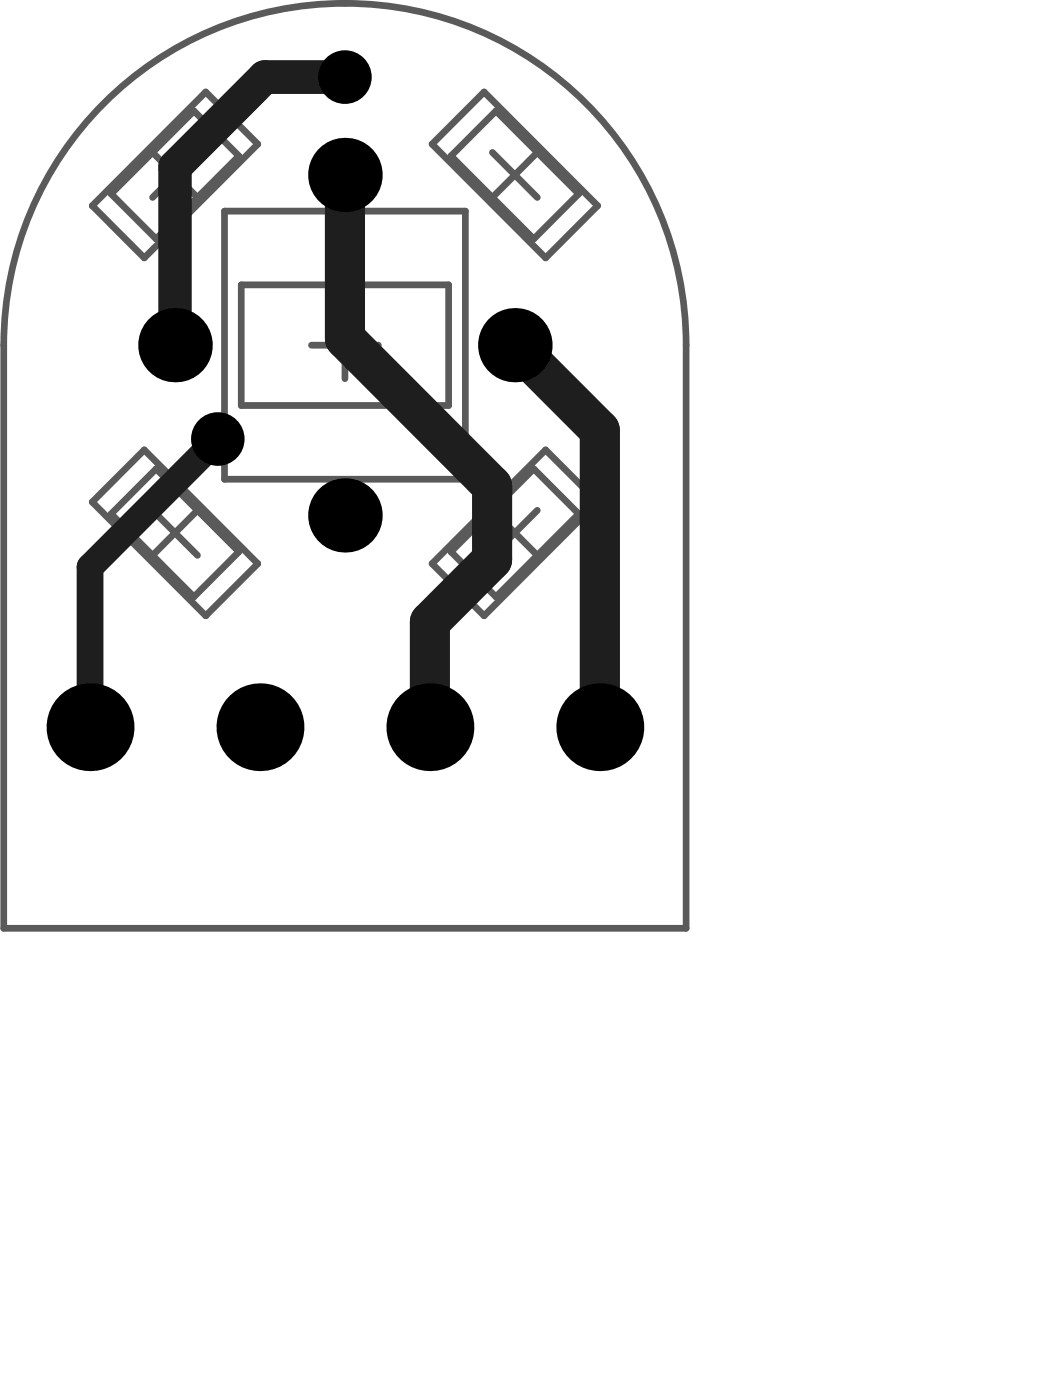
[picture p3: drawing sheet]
<svg xmlns="http://www.w3.org/2000/svg" width="52mm" height="69mm" viewBox="0 0 52 69" stroke-linecap="round" stroke-linejoin="round" font-family="sans-serif">
<g fill="none" stroke="#5a5a5a" stroke-width=".33">
<path d="M5.7 4.6a16.9 16.9 0 0 1 18.3-3 16.9 16.9 0 0 1 10 15.5v29h-33.8v-29a16.9 16.9 0 0 1 5.5-12.5zM7.6 7.6l2.2 2.2M9.6 5.5l2.3 2.2-4.2 4.2-2.2-2.3zM9.8 7.6l-2.2 2.2M10.2 4.6l2.6 2.6-5.6 5.6-2.6-2.6zM11.1 10.5h12v13.3h-12zM12 14.1h10.3v6h-10.3zM15.5 17.1h3.3M17.1 15.5v3.3M24 4.6l5.7 5.6-2.6 2.6-5.7-5.6zM24.4 7.6l2.3 2.2M24.6 5.5l4.1 4.1-2.2 2.3-4.1-4.2z"/>
<path d="M26.7 7.6l-2.3 2.2M7.2 22.3l5.6 5.7-2.6 2.6-5.6-5.7zM7.6 25.3l2.2 2.3M7.7 23.3l4.2 4.1-2.3 2.2-4.1-4.1zM9.8 25.3l-2.2 2.3M24.4 25.3l2.3 2.3M26.5 23.3l2.2 2.2-4.1 4.1-2.2-2.2zM26.7 25.3l-2.3 2.3M27.1 22.3l2.6 2.6-5.7 5.7-2.6-2.6z"/>
</g>
<path d="M10.8 21.8l-6.3 6.3v8" fill="none" stroke="#1e1e1e" stroke-width="1.3"/>
<path d="M17.1 3.8h-4l-4.4 4.5v8.8" fill="none" stroke="#1e1e1e" stroke-width="1.7"/>
<path d="M17.1 8.7v8.1l7.3 7.3v3.7l-3.1 3.1v5.2M25.5 17.1l4.3 4.3v14.7" fill="none" stroke="#1e1e1e" stroke-width="2"/>
<g fill="#000">
<circle cx="8.7" cy="17.1" r="1.83"/>
<circle cx="17.1" cy="3.8" r="1.33"/>
<circle cx="17.1" cy="8.7" r="1.83"/>
<circle cx="25.5" cy="17.1" r="1.83"/>
<circle cx="4.5" cy="36.1" r="2.17"/>
<circle cx="10.8" cy="21.8" r="1.33"/>
<circle cx="12.9" cy="36.1" r="2.17"/>
<circle cx="17.1" cy="25.6" r="1.83"/>
<circle cx="21.3" cy="36.1" r="2.17"/>
<circle cx="29.8" cy="36.1" r="2.17"/>
</g>
</svg>
